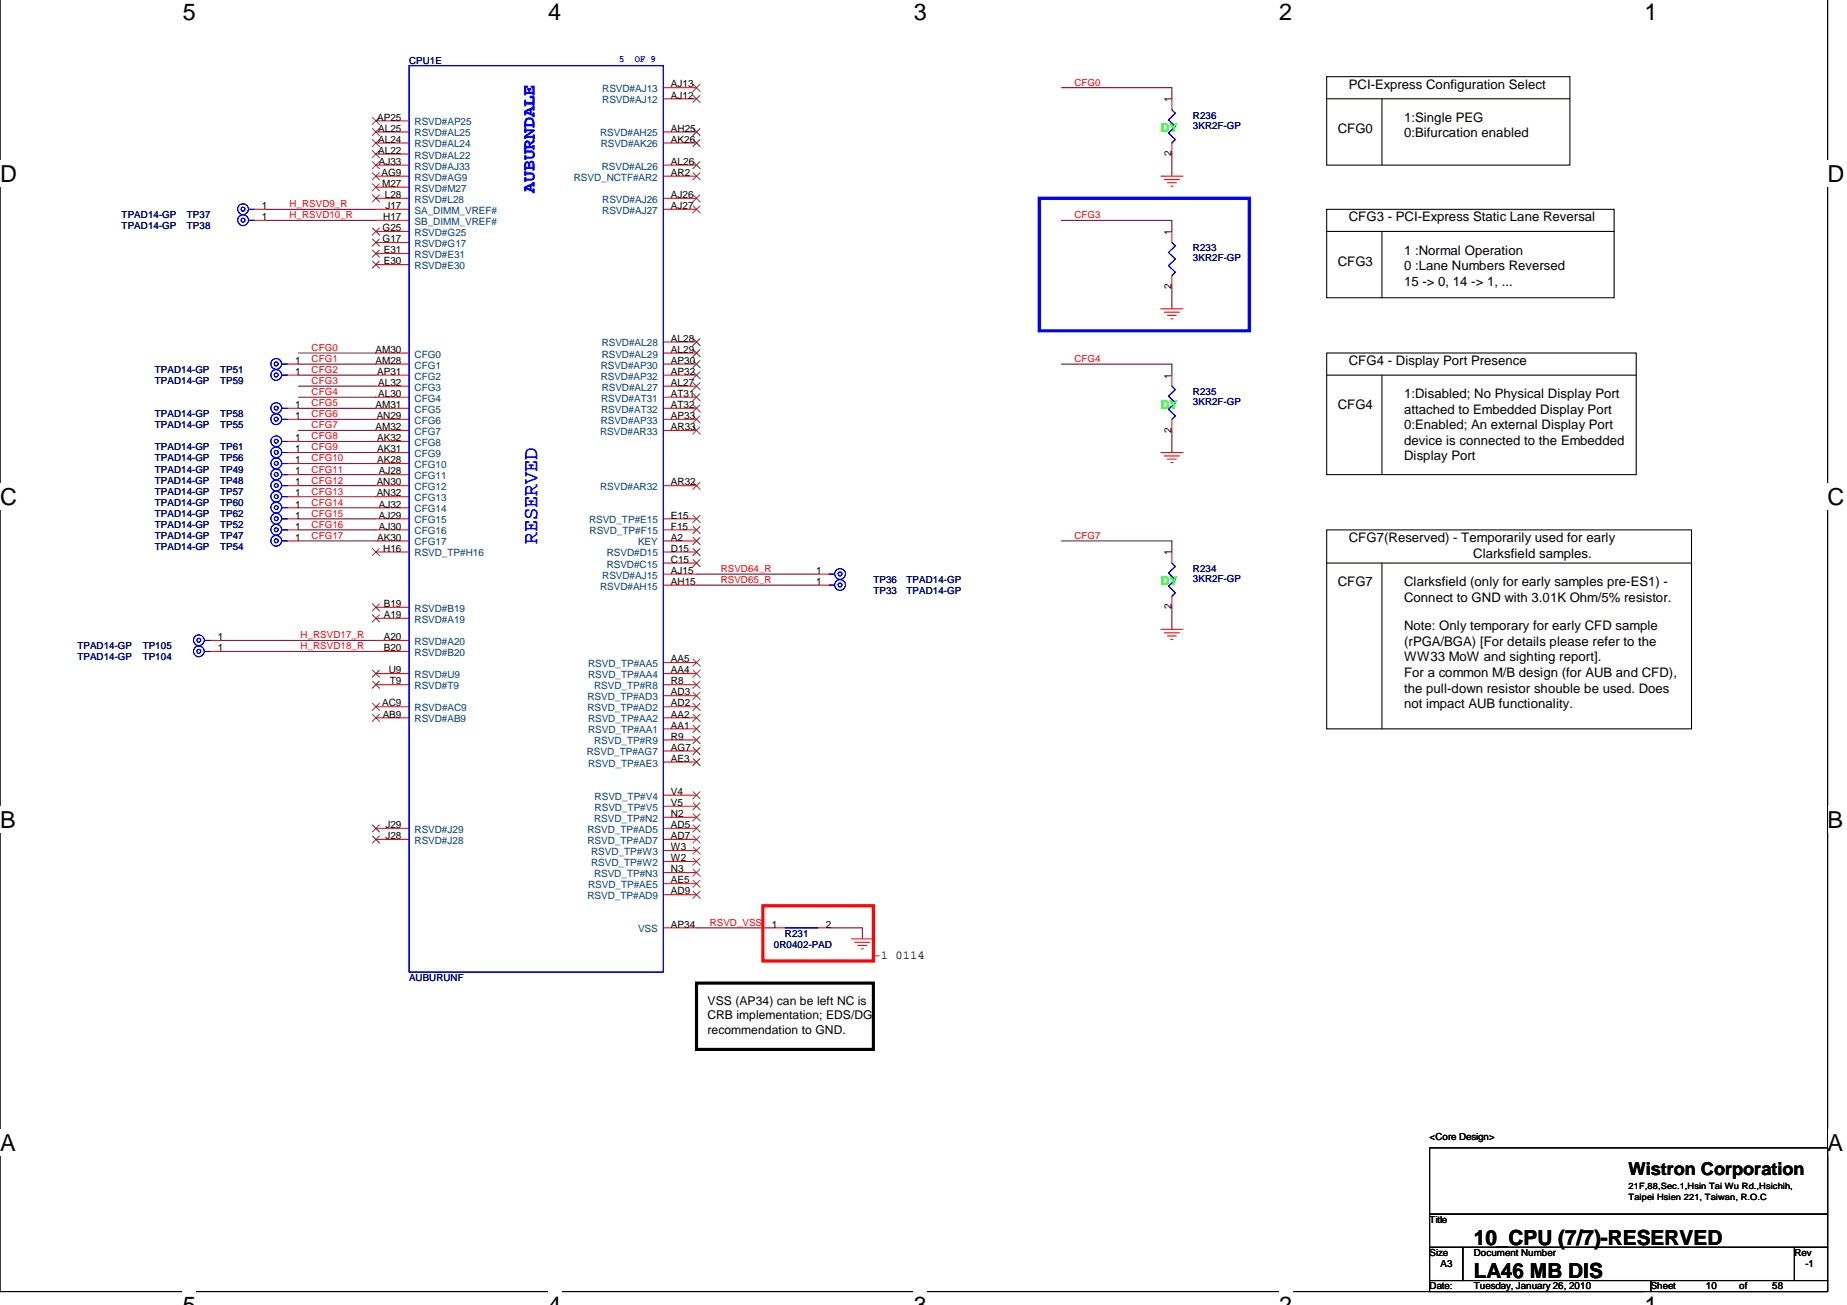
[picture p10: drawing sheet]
<svg xmlns="http://www.w3.org/2000/svg" width="297mm" height="210mm" viewBox="0 0 297 210" stroke-linecap="round" stroke-linejoin="round" font-family="sans-serif">
<defs><g id="words">
<g font-size="3.8">
<text x="29.4" y="3.3">5</text>
<text x="88.1" y="3.3">4</text>
<text x="146.9" y="3.3">3</text>
<text x="205.7" y="3.3">2</text>
<text x="264.5" y="3.3">1</text>
<text x="0" y="29.2">D</text>
<text x="293.9" y="29.2">D</text>
<text x="0" y="81.2">C</text>
<text x="293.9" y="81.2">C</text>
<text x="0" y="133.2">B</text>
<text x="293.9" y="133.2">B</text>
<text x="0" y="185.1">A</text>
<text x="293.9" y="185.1">A</text>
</g>
<text font-size="3.3" fill="#00f" x="86.4" y="87.6" transform="rotate(-90 86.4 87.6)">RESERVED</text>
<g font-size="3.3">
<text x="237" y="200.2">10_CPU (7/7)-RESERVED</text>
<text x="237" y="205.5">LA46 MB DIS</text>
</g>
<text font-size="2.8" fill="#00f" x="86" y="31" transform="rotate(-90 86 31)">AUBURNDALE</text>
<text font-size="2.8" x="261.9" y="189">Wistron Corporation</text>
<g font-size="2.1">
<text x="216.9" y="14.3">PCI-Express Configuration Select</text>
<text x="215.1" y="21.4">CFG0</text>
<text x="225.8" y="19.6">1:Single PEG</text>
<text x="225.8" y="22.1">0:Bifurcation enabled</text>
<text x="216.9" y="35.6">CFG3 - PCI-Express Static Lane Reversal</text>
<text x="225.8" y="41">1 :Normal Operation</text>
<text x="215.1" y="42.7">CFG3</text>
<text x="225.8" y="43.4">0 :Lane Numbers Reversed</text>
<text x="225.8" y="45.9">15 -&gt; 0, 14 -&gt; 1, ...</text>
<text x="216.9" y="58.7">CFG4 - Display Port Presence</text>
<text x="215.1" y="65.8">CFG4</text>
<text x="225.8" y="64.1">1:Disabled; No Physical Display Port</text>
<text x="225.8" y="66.6">attached to Embedded Display Port</text>
<text x="225.8" y="69.1">0:Enabled; An external Display Port</text>
<text x="225.8" y="71.6">device is connected to the Embedded</text>
<text x="225.8" y="74.1">Display Port</text>
<text x="216.9" y="87.2">CFG7(Reserved) - Temporarily used for early</text>
<text x="236.9" y="89.7">Clarksfield samples.</text>
<text x="215.1" y="94.3">CFG7</text>
<text x="225.8" y="94.3">Clarksfield (only for early samples pre-ES1) -</text>
<text x="225.8" y="96.8">Connect to GND with 3.01K Ohm/5% resistor.</text>
<text x="225.8" y="101.4">Note: Only temporary for early CFD sample</text>
<text x="225.8" y="103.9">(rPGA/BGA) [For details please refer to the</text>
<text x="225.8" y="106.4">WW33 MoW and sighting report].</text>
<text x="225.8" y="108.9">For a common M/B design (for AUB and CFD),</text>
<text x="225.8" y="111.4">the pull-down resistor shouble be used. Does</text>
<text x="225.8" y="113.9">not impact AUB functionality.</text>
</g>
<g font-size="1.9" fill="#0f0">
<text x="186.7" y="21.3">DY</text>
<text x="186.7" y="65.7">DY</text>
<text x="186.7" y="94.2">DY</text>
</g>
<g font-size="1.9">
<text x="140.5" y="154.3">-1 0114</text>
<text x="113.8" y="161.7">VSS (AP34) can be left NC is</text>
<text x="113.8" y="164">CRB implementation; EDS/DG</text>
<text x="113.8" y="166.3">recommendation to GND.</text>
</g>
<g font-size="1.6" fill="#000080">
<text x="65.8" y="10.2">CPU1E</text>
<text x="191.9" y="19.1">R236</text>
<text x="191.9" y="20.7">3KR2F-GP</text>
<text x="19.6" y="35.1">TPAD14-GP</text>
<text x="30.1" y="35.1">TP37</text>
<text x="19.6" y="36.9">TPAD14-GP</text>
<text x="30.1" y="36.9">TP38</text>
<text x="191.9" y="40.4">R233</text>
<text x="191.9" y="42.1">3KR2F-GP</text>
<text x="24.9" y="60">TPAD14-GP</text>
<text x="24.9" y="61.8">TPAD14-GP</text>
<text x="35.4" y="60">TP51</text>
<text x="35.4" y="61.8">TP59</text>
<text x="191.9" y="63.6">R235</text>
<text x="191.9" y="65.2">3KR2F-GP</text>
<text x="24.9" y="67.1">TPAD14-GP</text>
<text x="24.9" y="68.9">TPAD14-GP</text>
<text x="35.4" y="67.1">TP58</text>
<text x="35.4" y="68.9">TP55</text>
<text x="24.9" y="72.4">TPAD14-GP</text>
<text x="24.9" y="74.2">TPAD14-GP</text>
<text x="24.9" y="77.8">TPAD14-GP</text>
<text x="24.9" y="76">TPAD14-GP</text>
<text x="35.4" y="72.4">TP61</text>
<text x="35.4" y="74.2">TP56</text>
<text x="35.4" y="77.8">TP48</text>
<text x="35.4" y="76">TP49</text>
<text x="24.9" y="79.6">TPAD14-GP</text>
<text x="24.9" y="83.1">TPAD14-GP</text>
<text x="24.9" y="81.3">TPAD14-GP</text>
<text x="35.4" y="79.6">TP57</text>
<text x="35.4" y="83.1">TP62</text>
<text x="35.4" y="81.3">TP60</text>
<text x="24.9" y="84.9">TPAD14-GP</text>
<text x="24.9" y="88.4">TPAD14-GP</text>
<text x="24.9" y="86.7">TPAD14-GP</text>
<text x="35.4" y="84.9">TP52</text>
<text x="35.4" y="88.4">TP54</text>
<text x="35.4" y="86.7">TP47</text>
<text x="140.5" y="93.8">TP36</text>
<text x="140.5" y="95.6">TP33</text>
<text x="145.8" y="93.8">TPAD14-GP</text>
<text x="145.8" y="95.6">TPAD14-GP</text>
<text x="191.9" y="92">R234</text>
<text x="191.9" y="93.6">3KR2F-GP</text>
<text x="12.4" y="104.5">TPAD14-GP</text>
<text x="12.4" y="106.2">TPAD14-GP</text>
<text x="22.9" y="104.5">TP105</text>
<text x="22.9" y="106.2">TP104</text>
<text x="124.5" y="152.5">0R0402-PAD</text>
<text x="126.2" y="150.7">R231</text>
<text x="65.8" y="157.8">AUBURUNF</text>
</g>
<g font-size="1.6" fill="#00f">
<text x="99.6" y="10">5</text>
<text x="102.1" y="10">OF 9</text>
</g>
<g font-size="1.6" fill="#004080">
<text x="96.9" y="14.8">RSVD#AJ13</text>
<text x="96.9" y="16.6">RSVD#AJ12</text>
<text x="66.7" y="20.2">RSVD#AP25</text>
<text x="66.7" y="21.9">RSVD#AL25</text>
<text x="66.7" y="23.7">RSVD#AL24</text>
<text x="96.5" y="21.9">RSVD#AH25</text>
<text x="96.6" y="23.7">RSVD#AK26</text>
<text x="66.7" y="25.5">RSVD#AL22</text>
<text x="66.7" y="27.3">RSVD#AJ33</text>
<text x="66.7" y="29.1">RSVD#AG9</text>
<text x="92.3" y="29.1">RSVD_NCTF#AR2</text>
<text x="96.8" y="27.3">RSVD#AL26</text>
<text x="66.7" y="30.8">RSVD#M27</text>
<text x="66.7" y="32.6">RSVD#L28</text>
<text x="66.7" y="34.4">SA_DIMM_VREF#</text>
<text x="96.9" y="32.6">RSVD#AJ26</text>
<text x="96.9" y="34.4">RSVD#AJ27</text>
<text x="66.7" y="36.2">SB_DIMM_VREF#</text>
<text x="66.7" y="37.9">RSVD#G25</text>
<text x="66.7" y="39.7">RSVD#G17</text>
<text x="66.7" y="41.5">RSVD#E31</text>
<text x="66.7" y="43.3">RSVD#E30</text>
<text x="66.7" y="57.5">CFG0</text>
<text x="66.7" y="59.3">CFG1</text>
<text x="96.6" y="59.3">RSVD#AP30</text>
<text x="96.8" y="55.7">RSVD#AL28</text>
<text x="96.8" y="57.5">RSVD#AL29</text>
<text x="66.7" y="61.1">CFG2</text>
<text x="66.7" y="62.8">CFG3</text>
<text x="66.7" y="64.6">CFG4</text>
<text x="96.6" y="61.1">RSVD#AP32</text>
<text x="96.7" y="64.6">RSVD#AT31</text>
<text x="96.8" y="62.8">RSVD#AL27</text>
<text x="66.7" y="66.4">CFG5</text>
<text x="66.7" y="68.2">CFG6</text>
<text x="66.7" y="69.9">CFG7</text>
<text x="66.7" y="71.7">CFG8</text>
<text x="96.5" y="69.9">RSVD#AR33</text>
<text x="96.6" y="68.2">RSVD#AP33</text>
<text x="96.7" y="66.4">RSVD#AT32</text>
<text x="66.7" y="73.5">CFG9</text>
<text x="66.7" y="75.3">CFG10</text>
<text x="66.7" y="77.1">CFG11</text>
<text x="66.7" y="78.8">CFG12</text>
<text x="66.7" y="80.6">CFG13</text>
<text x="66.7" y="82.4">CFG14</text>
<text x="96.5" y="78.8">RSVD#AR32</text>
<text x="66.7" y="84.2">CFG15</text>
<text x="66.7" y="86">CFG16</text>
<text x="66.7" y="87.7">CFG17</text>
<text x="66.7" y="89.5">RSVD_TP#H16</text>
<text x="94.7" y="84.2">RSVD_TP#E15</text>
<text x="94.8" y="86">RSVD_TP#F15</text>
<text x="97.6" y="89.5">RSVD#D15</text>
<text x="102.6" y="87.7">KEY</text>
<text x="96.5" y="94.8">RSVD#AH15</text>
<text x="96.9" y="93.1">RSVD#AJ15</text>
<text x="97.6" y="91.3">RSVD#C15</text>
<text x="66.7" y="100.2">RSVD#A19</text>
<text x="66.7" y="98.4">RSVD#B19</text>
<text x="66.7" y="103.7">RSVD#A20</text>
<text x="66.7" y="105.5">RSVD#B20</text>
<text x="94.6" y="107.3">RSVD_TP#AA5</text>
<text x="66.7" y="110.8">RSVD#T9</text>
<text x="66.7" y="109.1">RSVD#U9</text>
<text x="94.5" y="112.6">RSVD_TP#AD3</text>
<text x="94.6" y="109.1">RSVD_TP#AA4</text>
<text x="95.5" y="110.8">RSVD_TP#R8</text>
<text x="66.7" y="116.2">RSVD#AB9</text>
<text x="66.7" y="114.4">RSVD#AC9</text>
<text x="94.5" y="114.4">RSVD_TP#AD2</text>
<text x="94.6" y="116.2">RSVD_TP#AA2</text>
<text x="94.6" y="118">RSVD_TP#AA1</text>
<text x="95.5" y="119.7">RSVD_TP#R9</text>
<text x="94.4" y="121.5">RSVD_TP#AG7</text>
<text x="94.6" y="123.3">RSVD_TP#AE3</text>
<text x="95.6" y="128.6">RSVD_TP#V4</text>
<text x="95.6" y="130.4">RSVD_TP#V5</text>
<text x="66.7" y="135.7">RSVD#J28</text>
<text x="66.7" y="134">RSVD#J29</text>
<text x="94.5" y="134">RSVD_TP#AD5</text>
<text x="94.5" y="135.7">RSVD_TP#AD7</text>
<text x="95.1" y="137.5">RSVD_TP#W3</text>
<text x="95.5" y="132.2">RSVD_TP#N2</text>
<text x="94.6" y="142.8">RSVD_TP#AE5</text>
<text x="95.1" y="139.3">RSVD_TP#W2</text>
<text x="95.5" y="141.1">RSVD_TP#N3</text>
<text x="94.5" y="144.6">RSVD_TP#AD9</text>
<text x="102.6" y="150">VSS</text>
</g>
<g font-size="1.6">
<text x="107.9" y="14.1">AJ13</text>
<text x="107.9" y="15.8">AJ12</text>
<text x="188.4" y="16.4" transform="rotate(-90 188.4 16.4)">1</text>
<text x="60.7" y="19.4">AP25</text>
<text x="60.8" y="21.2">AL25</text>
<text x="60.8" y="23">AL24</text>
<text x="107.9" y="21.2">AH25</text>
<text x="107.9" y="23">AK26</text>
<text x="60.8" y="24.7">AL22</text>
<text x="60.9" y="26.5">AJ33</text>
<text x="61.3" y="28.3">AG9</text>
<text x="107.9" y="26.5">AL26</text>
<text x="107.9" y="28.3">AR2</text>
<text x="188.4" y="25.1" transform="rotate(-90 188.4 25.1)">2</text>
<text x="42.1" y="35.4">1</text>
<text x="42.1" y="33.6">1</text>
<text x="61.5" y="30.1">M27</text>
<text x="61.6" y="35.4">H17</text>
<text x="61.9" y="31.8">L28</text>
<text x="62" y="33.6">J17</text>
<text x="107.9" y="31.8">AJ26</text>
<text x="107.9" y="33.6">AJ27</text>
<text x="61.5" y="37.2">G25</text>
<text x="61.5" y="39">G17</text>
<text x="61.7" y="40.7">E31</text>
<text x="188.4" y="37.8" transform="rotate(-90 188.4 37.8)">1</text>
<text x="61.7" y="42.5">E30</text>
<text x="188.4" y="46.5" transform="rotate(-90 188.4 46.5)">2</text>
<text x="47.5" y="58.5">1</text>
<text x="60.4" y="56.7">AM30</text>
<text x="60.4" y="58.5">AM28</text>
<text x="107.9" y="55">AL28</text>
<text x="107.9" y="56.7">AL29</text>
<text x="107.9" y="58.5">AP30</text>
<text x="47.5" y="65.6">1</text>
<text x="47.5" y="60.3">1</text>
<text x="60.4" y="65.6">AM31</text>
<text x="60.7" y="60.3">AP31</text>
<text x="60.8" y="62.1">AL32</text>
<text x="60.8" y="63.9">AL30</text>
<text x="107.9" y="63.9">AT31</text>
<text x="107.9" y="65.6">AT32</text>
<text x="107.9" y="60.3">AP32</text>
<text x="107.9" y="62.1">AL27</text>
<text x="188.4" y="60.9" transform="rotate(-90 188.4 60.9)">1</text>
<text x="47.5" y="67.4">1</text>
<text x="47.5" y="71">1</text>
<text x="60.4" y="69.2">AM32</text>
<text x="60.6" y="67.4">AN29</text>
<text x="60.7" y="71">AK32</text>
<text x="107.9" y="67.4">AP33</text>
<text x="107.9" y="69.2">AR33</text>
<text x="188.4" y="69.6" transform="rotate(-90 188.4 69.6)">2</text>
<text x="47.5" y="72.7">1</text>
<text x="47.5" y="76.3">1</text>
<text x="47.5" y="74.5">1</text>
<text x="60.7" y="72.7">AK31</text>
<text x="60.7" y="74.5">AK28</text>
<text x="60.9" y="76.3">AJ28</text>
<text x="47.5" y="78.1">1</text>
<text x="47.5" y="83.4">1</text>
<text x="47.5" y="81.6">1</text>
<text x="47.5" y="79.9">1</text>
<text x="60.6" y="78.1">AN30</text>
<text x="60.6" y="79.9">AN32</text>
<text x="60.9" y="81.6">AJ32</text>
<text x="60.9" y="83.4">AJ29</text>
<text x="107.9" y="78.1">AR32</text>
<text x="107.9" y="83.4">E15</text>
<text x="47.5" y="87">1</text>
<text x="47.5" y="85.2">1</text>
<text x="60.7" y="87">AK30</text>
<text x="60.9" y="85.2">AJ30</text>
<text x="61.6" y="88.7">H16</text>
<text x="107.9" y="85.2">F15</text>
<text x="107.9" y="87">A2</text>
<text x="107.9" y="88.7">D15</text>
<text x="188.4" y="89.3" transform="rotate(-90 188.4 89.3)">1</text>
<text x="107.9" y="90.5">C15</text>
<text x="107.9" y="92.3">AJ15</text>
<text x="107.9" y="94.1">AH15</text>
<text x="131.2" y="92.3">1</text>
<text x="131.2" y="94.1">1</text>
<text x="61.7" y="99.4">A19</text>
<text x="61.7" y="97.6">B19</text>
<text x="188.4" y="98" transform="rotate(-90 188.4 98)">2</text>
<text x="35" y="103">1</text>
<text x="35" y="104.7">1</text>
<text x="61.7" y="103">A20</text>
<text x="61.7" y="104.7">B20</text>
<text x="107.9" y="106.5">AA5</text>
<text x="61.5" y="113.6">AC9</text>
<text x="62.5" y="108.3">U9</text>
<text x="62.7" y="110.1">T9</text>
<text x="107.9" y="108.3">AA4</text>
<text x="107.9" y="110.1">R8</text>
<text x="107.9" y="111.9">AD3</text>
<text x="107.9" y="113.6">AD2</text>
<text x="61.6" y="115.4">AB9</text>
<text x="107.9" y="115.4">AA2</text>
<text x="107.9" y="117.2">AA1</text>
<text x="107.9" y="119">R9</text>
<text x="107.9" y="122.5">AE3</text>
<text x="107.9" y="120.7">AG7</text>
<text x="107.9" y="127.9">V4</text>
<text x="107.9" y="129.6">V5</text>
<text x="107.9" y="131.4">N2</text>
<text x="62" y="135">J28</text>
<text x="62" y="133.2">J29</text>
<text x="107.9" y="136.8">W3</text>
<text x="107.9" y="133.2">AD5</text>
<text x="107.9" y="135">AD7</text>
<text x="107.9" y="142.1">AE5</text>
<text x="107.9" y="138.5">W2</text>
<text x="107.9" y="140.3">N3</text>
<text x="107.9" y="143.9">AD9</text>
<text x="107.9" y="149.2">AP34</text>
<text x="124.1" y="149.2">1</text>
<text x="132.8" y="149.2">2</text>
<text x="229.9" y="183.4">&lt;Core Design&gt;</text>
<text x="229.9" y="196.7">Title</text>
<text x="229.9" y="202.1">Size</text>
<text x="231.7" y="203.8">A3</text>
<text x="237" y="202.1">Document Number</text>
<text x="288.6" y="202.1">Rev</text>
<text x="290.4" y="203.8">-1</text>
<text x="229.9" y="207.4">Date:</text>
<text x="237" y="207.4">Tuesday, January 26, 2010</text>
<text x="265.5" y="207.4">Sheet</text>
<text x="274.4" y="207.4">10</text>
<text x="279.7" y="207.4">of</text>
<text x="285" y="207.4">58</text>
</g>
<g font-size="1.6" fill="#f00">
<text x="172.8" y="13.8">CFG0</text>
<text x="46.6" y="33.3">H_RSVD9_R</text>
<text x="46.6" y="35.1">H_RSVD10_R</text>
<text x="172.8" y="35.1">CFG3</text>
<text x="50.1" y="58.2">CFG1</text>
<text x="50.1" y="56.4">CFG0</text>
<text x="172.8" y="58.2">CFG4</text>
<text x="50.1" y="61.8">CFG3</text>
<text x="50.1" y="63.6">CFG4</text>
<text x="50.1" y="60">CFG2</text>
<text x="50.1" y="65.3">CFG5</text>
<text x="50.1" y="67.1">CFG6</text>
<text x="50.1" y="68.9">CFG7</text>
<text x="50.1" y="70.7">CFG8</text>
<text x="50.1" y="72.4">CFG9</text>
<text x="50.1" y="74.2">CFG10</text>
<text x="50.1" y="77.8">CFG12</text>
<text x="50.1" y="76">CFG11</text>
<text x="50.1" y="83.1">CFG15</text>
<text x="50.1" y="81.3">CFG14</text>
<text x="50.1" y="79.6">CFG13</text>
<text x="50.1" y="84.9">CFG16</text>
<text x="50.1" y="86.7">CFG17</text>
<text x="172.8" y="86.7">CFG7</text>
<text x="115.9" y="93.8">RSVD65_R</text>
<text x="115.9" y="92">RSVD64_R</text>
<text x="48.3" y="102.7">H_RSVD17_R</text>
<text x="48.3" y="104.5">H_RSVD18_R</text>
<text x="114.1" y="148.9">RSVD_VSS</text>
</g>
<g font-size="1.4">
<text x="261.9" y="191.3">21F,88,Sec.1,Hsin Tai Wu Rd.,Hsichih,</text>
<text x="261.9" y="193.1">Taipei Hsien 221, Taiwan, R.O.C</text>
</g>
</g></defs>
<path d="M0 -.1v207.8h293.9v-207.8" fill="none" stroke="#000" stroke-width=".17"/>
<g fill="#fff">
<path d="M29.4 -.1h2.1v4.2h-2.1z"/>
<path d="M29.4 207.7h2.1v2.2h-2.1z"/>
<path d="M88.1 -.1h2.2v4.2h-2.2z"/>
<path d="M88.1 207.7h2.2v2.2h-2.2z"/>
<path d="M146.9 -.1h2.2v4.2h-2.2z"/>
<path d="M146.9 207.7h2.2v2.2h-2.2z"/>
<path d="M205.7 -.1h2.1v4.2h-2.1z"/>
<path d="M205.7 207.7h2.1v2.2h-2.1z"/>
<path d="M264.5 -.1h2.1v4.2h-2.1z"/>
<path d="M264.5 207.7h2.1v2.2h-2.1z"/>
<path d="M0 25.8h2.8v4.3h-2.8z"/>
<path d="M293.9 25.8h2.8v4.3h-2.8z"/>
<path d="M0 77.8h2.8v4.2h-2.8z"/>
<path d="M293.9 77.8h2.8v4.2h-2.8z"/>
<path d="M0 129.8h2.5v4.2h-2.5z"/>
<path d="M293.9 129.8h2.6v4.2h-2.6z"/>
<path d="M0 181.7h2.5v4.2h-2.5z"/>
<path d="M293.9 181.7h2.6v4.2h-2.6z"/>
</g>
<g fill="none" stroke="#800040" stroke-width=".17">
<path d="M170.7 14.1h17.8v1.8M42.7 33.7h17.8M42.7 35.4h17.8M170.7 35.4h17.8v1.8M188.5 24.8v3.5M48 58.6h12.5M48 56.8h12.5M170.7 58.6h17.8v1.7M188.5 46.1v3.6M48 67.5h12.5M48 69.2h12.5M48 62.1h12.5"/>
<path d="M48 72.8h12.5M48 74.6h12.5M48 71h12.5M48 63.9h12.5M48 60.3h12.5M48 65.7h12.5M48 78.1h12.5M48 79.9h12.5M48 76.3h12.5M188.5 69.2v3.6M48 83.5h12.5M48 85.2h12.5"/>
<path d="M48 81.7h12.5M48 87h12.5M112 94.1h19.6M112 92.3h19.6M170.7 87h17.8v1.8M188.5 97.7v3.5M35.6 103h24.9M35.6 104.8h24.9M112 149.2h12.5M133.3 149.2h5.4v1.8"/>
</g>
<g fill="none" stroke="#f00" stroke-width=".17">
<path d="M60.5 19.4h5.3M106.7 14.1h5.3M106.7 15.9h5.3M188.5 15.9v1.8M40.9 35.4h1.8M40.9 33.7h1.8M60.5 28.3h5.3M60.5 35.4h5.3M60.5 21.2h5.3M60.5 23h5.3M60.5 31.9h5.3M60.5 33.7h5.3"/>
<path d="M60.5 26.6h5.3M60.5 24.8h5.3M60.5 30.1h5.3M60.5 37.2h5.3M60.5 39h5.3M106.7 28.3h5.3M106.7 21.2h5.3M106.7 23h5.3M106.7 31.9h5.3M106.7 33.7h5.3M106.7 26.6h5.3M186.7 28.3h3.5"/>
<path d="M187.2 28.9h2.5M187.7 29.4h1.5M188.3 29.9h.3M188.5 23v1.8M188.5 37.2v1.8M46.2 58.6h1.8M60.5 58.6h5.3M60.5 56.8h5.3M60.5 40.8h5.3M60.5 42.6h5.3M106.7 58.6h5.3M106.7 56.8h5.3"/>
<path d="M106.7 55h5.3M186.7 49.7h3.5M187.2 50.2h2.5M187.7 50.7h1.5M188.3 51.3h.3M188.5 44.3v1.8M46.2 72.8h1.8M46.2 65.7h1.8M46.2 78.1h1.8M46.2 67.5h1.8M46.2 71h1.8M46.2 60.3h1.8"/>
<path d="M46.2 74.6h1.8M46.2 76.3h1.8M46.2 79.9h1.8M60.5 72.8h5.3M60.5 65.7h5.3M60.5 78.1h5.3M60.5 67.5h5.3M60.5 71h5.3M60.5 60.3h5.3M60.5 62.1h5.3M60.5 63.9h5.3M60.5 69.2h5.3"/>
<path d="M60.5 74.6h5.3M60.5 76.3h5.3M60.5 79.9h5.3M106.7 65.7h5.3M106.7 78.1h5.3M106.7 67.5h5.3M106.7 60.3h5.3M106.7 62.1h5.3M106.7 63.9h5.3M106.7 69.2h5.3M186.7 72.8h3.5M187.2 73.3h2.5"/>
<path d="M187.7 73.8h1.5M188.3 74.4h.3M188.5 60.3v1.8M188.5 67.5v1.7M46.2 83.5h1.8M46.2 81.7h1.8M46.2 87h1.8M46.2 85.2h1.8M60.5 83.5h5.3M60.5 81.7h5.3M60.5 87h5.3M60.5 85.2h5.3"/>
<path d="M60.5 88.8h5.3M60.5 99.5h5.3M60.5 97.7h5.3M106.7 83.5h5.3M106.7 92.3h5.3M106.7 87h5.3M106.7 85.2h5.3M106.7 88.8h5.3M106.7 90.6h5.3M106.7 94.1h5.3M131.6 92.3h1.7M131.6 94.1h1.7"/>
<path d="M188.5 88.8v1.8M188.5 95.9v1.8M33.8 103h1.8M33.8 104.8h1.8M60.5 103h5.3M60.5 104.8h5.3M60.5 110.1h5.3M60.5 108.3h5.3M60.5 115.5h5.3M60.5 113.7h5.3M106.7 110.1h5.3M106.7 108.3h5.3"/>
<path d="M106.7 115.5h5.3M106.7 113.7h5.3M106.7 106.6h5.3M106.7 117.2h5.3M106.7 119h5.3M106.7 111.9h5.3M186.7 101.2h3.5M187.2 101.8h2.5M187.7 102.3h1.5M188.3 102.8h.3M60.5 135h5.3M60.5 133.2h5.3"/>
<path d="M106.7 135h5.3M106.7 133.2h5.3M106.7 120.8h5.3M106.7 122.6h5.3M106.7 127.9h5.3M106.7 129.7h5.3M106.7 131.5h5.3M106.7 136.8h5.3M106.7 138.6h5.3M106.7 149.2h5.3M106.7 140.3h5.3M106.7 142.1h5.3"/>
<path d="M106.7 143.9h5.3M124.5 149.2h1.7M131.6 149.2h1.7M136.9 151h3.6M137.5 151.6h2.4M138 152.1h1.4M138.5 152.6h.4"/>
</g>
<g fill="none" stroke="#000" stroke-width=".17">
<path d="M213.4 12.3h39.1v14.3h-39.1zM213.4 15.9h39.1M222.2 15.9v10.7M213.4 33.7h46.2v14.2h-46.2zM213.4 37.2h46.2M222.2 37.2v10.7M213.4 56.8h49.7v19.5h-49.7zM213.4 60.3h49.7M222.2 60.3v16M213.4 85.2h58.6v32h-58.6zM213.4 90.6h58.6M222.2 90.6v26.6"/>
<path d="M229.9 184.6h64v10.7h-64zM229.9 195.3h64v5.3h-64zM229.9 200.6h5.3v5.4h-5.3zM229.9 206h35.6v1.7h-35.6zM235.2 200.6h53.4v5.4h-53.4zM265.5 206h28.4v1.7h-28.4zM288.6 200.6h5.3v5.4h-5.3z"/>
</g>
<path d="M112 158.1h28.5v10.7h-28.5z" fill="none" stroke="#000" stroke-width=".51"/>
<path d="M167.1 31.9h33.8v21.3h-33.8z" fill="none" stroke="#00f" stroke-width=".51"/>
<path d="M122.7 145.7h17.8v8.9h-17.8z" fill="none" stroke="#f00" stroke-width=".51"/>
<g fill="none" stroke="#00f" stroke-width=".17">
<path d="M65.8 10.6h40.9v145.8h-40.9zM188.5 17.7l.5 .5-1.1 1.1 1.1 1-1.1 1.1 1.1 1.1-.5 .5M40 35.4h.9M40 33.7h.9M188.5 39l.5 .6-1.1 1 1.1 1.1-1.1 1 1.1 1.1-.5 .5M45.3 58.6h.9M45.3 65.7h.9M45.3 78.1h.9M45.3 67.5h.9M45.3 71h.9M45.3 72.8h.9M45.3 76.3h.9"/>
<path d="M45.3 74.6h.9M45.3 60.3h.9M45.3 79.9h.9M188.5 62.1l.5 .6-1.1 1 1.1 1.1-1.1 1 1.1 1.1-.5 .6M45.3 83.5h.9M45.3 81.7h.9M45.3 87h.9M45.3 85.2h.9M133.3 92.3h.9M133.3 94.1h.9M188.5 90.6l.5 .5-1.1 1.1 1.1 1-1.1 1.1 1.1 1-.5 .6M32.9 103h.9"/>
<path d="M32.9 104.8h.9M126.2 149.2h5.4"/>
<circle cx="39.1" cy="35.4" r=".32"/>
<circle cx="39.1" cy="33.6" r=".32"/>
<circle cx="39.1" cy="35.4" r=".87"/>
<circle cx="39.1" cy="33.6" r=".87"/>
<circle cx="44.4" cy="58.5" r=".32"/>
<circle cx="44.4" cy="58.5" r=".87"/>
<circle cx="44.4" cy="60.3" r=".32"/>
<circle cx="44.4" cy="72.8" r=".32"/>
<circle cx="44.4" cy="74.5" r=".32"/>
<circle cx="44.4" cy="67.4" r=".32"/>
<circle cx="44.4" cy="79.9" r=".32"/>
<circle cx="44.4" cy="76.3" r=".32"/>
<circle cx="44.4" cy="71" r=".32"/>
<circle cx="44.4" cy="78.1" r=".32"/>
<circle cx="44.4" cy="65.6" r=".32"/>
<circle cx="44.4" cy="60.3" r=".87"/>
<circle cx="44.4" cy="72.8" r=".87"/>
<circle cx="44.4" cy="79.9" r=".87"/>
<circle cx="44.4" cy="67.4" r=".87"/>
<circle cx="44.4" cy="74.5" r=".87"/>
<circle cx="44.4" cy="76.3" r=".87"/>
<circle cx="44.4" cy="71" r=".87"/>
<circle cx="44.4" cy="78.1" r=".87"/>
<circle cx="44.4" cy="65.6" r=".87"/>
<circle cx="44.4" cy="87" r=".32"/>
<circle cx="44.4" cy="83.4" r=".32"/>
<circle cx="44.4" cy="85.2" r=".32"/>
<circle cx="44.4" cy="81.6" r=".32"/>
<circle cx="44.4" cy="85.2" r=".87"/>
<circle cx="44.4" cy="81.6" r=".87"/>
<circle cx="44.4" cy="87" r=".87"/>
<circle cx="44.4" cy="83.4" r=".87"/>
<circle cx="135.1" cy="92.3" r=".32"/>
<circle cx="135.1" cy="94.1" r=".32"/>
<circle cx="135.1" cy="92.3" r=".87"/>
<circle cx="135.1" cy="94.1" r=".87"/>
<circle cx="32" cy="104.8" r=".32"/>
<circle cx="32" cy="103" r=".32"/>
<circle cx="32" cy="104.8" r=".87"/>
<circle cx="32" cy="103" r=".87"/>
</g>
<g fill="none" stroke="#804000" stroke-width=".16">
<path d="M59.9 18.9l1.1 1.1M61 18.9l-1.1 1.1M111.5 13.6l1.1 1.1M111.5 15.3l1.1 1.2M112.6 13.6l-1.2 1.1M112.6 15.3l-1.2 1.2M59.9 20.7l1.1 1.1M59.9 22.5l1.1 1.1M59.9 24.2l1.1 1.2M59.9 26l1.1 1.1M59.9 27.8l1.1 1.1M59.9 29.6l1.1 1.1"/>
<path d="M59.9 31.3l1.1 1.2M59.9 36.7l1.1 1.1M59.9 38.5l1.1 1.1M61 20.7l-1.1 1.1M61 22.5l-1.1 1.1M61 24.2l-1.1 1.2M61 26l-1.1 1.1M61 27.8l-1.1 1.1M61 29.6l-1.1 1.1M61 31.3l-1.1 1.2M61 36.7l-1.1 1.1M61 38.5l-1.1 1.1"/>
<path d="M111.5 20.7l1.1 1.1M111.5 22.5l1.1 1.1M111.5 31.3l1.1 1.2M111.5 33.1l1.1 1.2M111.5 26l1.1 1.1M111.5 27.8l1.1 1.1M112.6 20.7l-1.2 1.1M112.6 22.5l-1.2 1.1M112.6 31.3l-1.2 1.2M112.6 33.1l-1.2 1.2M112.6 26l-1.2 1.1M112.6 27.8l-1.2 1.1"/>
<path d="M59.9 40.2l1.1 1.2M59.9 42l1.1 1.2M61 40.2l-1.1 1.2M61 42l-1.1 1.2M111.5 54.5l1.1 1.1M111.5 56.2l1.1 1.2M111.5 58l1.1 1.2M111.5 59.8l1.1 1.1M112.6 54.5l-1.2 1.1M112.6 56.2l-1.2 1.2M112.6 58l-1.2 1.2M112.6 59.8l-1.2 1.1"/>
<path d="M111.5 61.6l1.1 1.1M111.5 63.3l1.1 1.2M111.5 65.1l1.1 1.2M111.5 66.9l1.1 1.1M111.5 68.7l1.1 1.1M111.5 77.6l1.1 1.1M112.6 61.6l-1.2 1.1M112.6 63.3l-1.2 1.2M112.6 65.1l-1.2 1.2M112.6 66.9l-1.2 1.1M112.6 68.7l-1.2 1.1M112.6 77.6l-1.2 1.1"/>
<path d="M59.9 88.2l1.1 1.2M59.9 98.9l1.1 1.1M59.9 97.1l1.1 1.2M61 88.2l-1.1 1.2M61 98.9l-1.1 1.1M61 97.1l-1.1 1.2M111.5 82.9l1.1 1.1M111.5 84.7l1.1 1.1M111.5 86.5l1.1 1.1M111.5 88.2l1.1 1.2M111.5 90l1.1 1.2M112.6 82.9l-1.2 1.1"/>
<path d="M112.6 84.7l-1.2 1.1M112.6 86.5l-1.2 1.1M112.6 88.2l-1.2 1.2M112.6 90l-1.2 1.2M59.9 109.6l1.1 1.1M59.9 107.8l1.1 1.1M59.9 114.9l1.1 1.1M59.9 113.1l1.1 1.2M61 107.8l-1.1 1.1M61 109.6l-1.1 1.1M61 114.9l-1.1 1.1M61 113.1l-1.1 1.2"/>
<path d="M111.5 106l1.1 1.2M111.5 107.8l1.1 1.1M111.5 109.6l1.1 1.1M111.5 114.9l1.1 1.1M111.5 116.7l1.1 1.1M111.5 118.5l1.1 1.1M111.5 111.4l1.1 1.1M111.5 113.1l1.1 1.2M112.6 106l-1.2 1.2M112.6 107.8l-1.2 1.1M112.6 109.6l-1.2 1.1M112.6 114.9l-1.2 1.1"/>
<path d="M112.6 116.7l-1.2 1.1M112.6 118.5l-1.2 1.1M112.6 111.4l-1.2 1.1M112.6 113.1l-1.2 1.2M59.9 134.5l1.1 1.1M59.9 132.7l1.1 1.1M61 134.5l-1.1 1.1M61 132.7l-1.1 1.1M111.5 120.2l1.1 1.2M111.5 122l1.1 1.2M111.5 127.4l1.1 1.1M111.5 129.1l1.1 1.2"/>
<path d="M111.5 130.9l1.1 1.2M111.5 136.2l1.1 1.2M111.5 138l1.1 1.2M111.5 139.8l1.1 1.1M111.5 132.7l1.1 1.1M111.5 134.5l1.1 1.1M112.6 120.2l-1.2 1.2M112.6 122l-1.2 1.2M112.6 127.4l-1.2 1.1M112.6 129.1l-1.2 1.2M112.6 130.9l-1.2 1.2M112.6 136.2l-1.2 1.2"/>
<path d="M112.6 138l-1.2 1.2M112.6 139.8l-1.2 1.1M112.6 132.7l-1.2 1.1M112.6 134.5l-1.2 1.1M111.5 141.6l1.1 1.1M111.5 143.4l1.1 1.1M112.6 141.6l-1.2 1.1M112.6 143.4l-1.2 1.1"/>
</g>
<use href="#words"/>
</svg>
